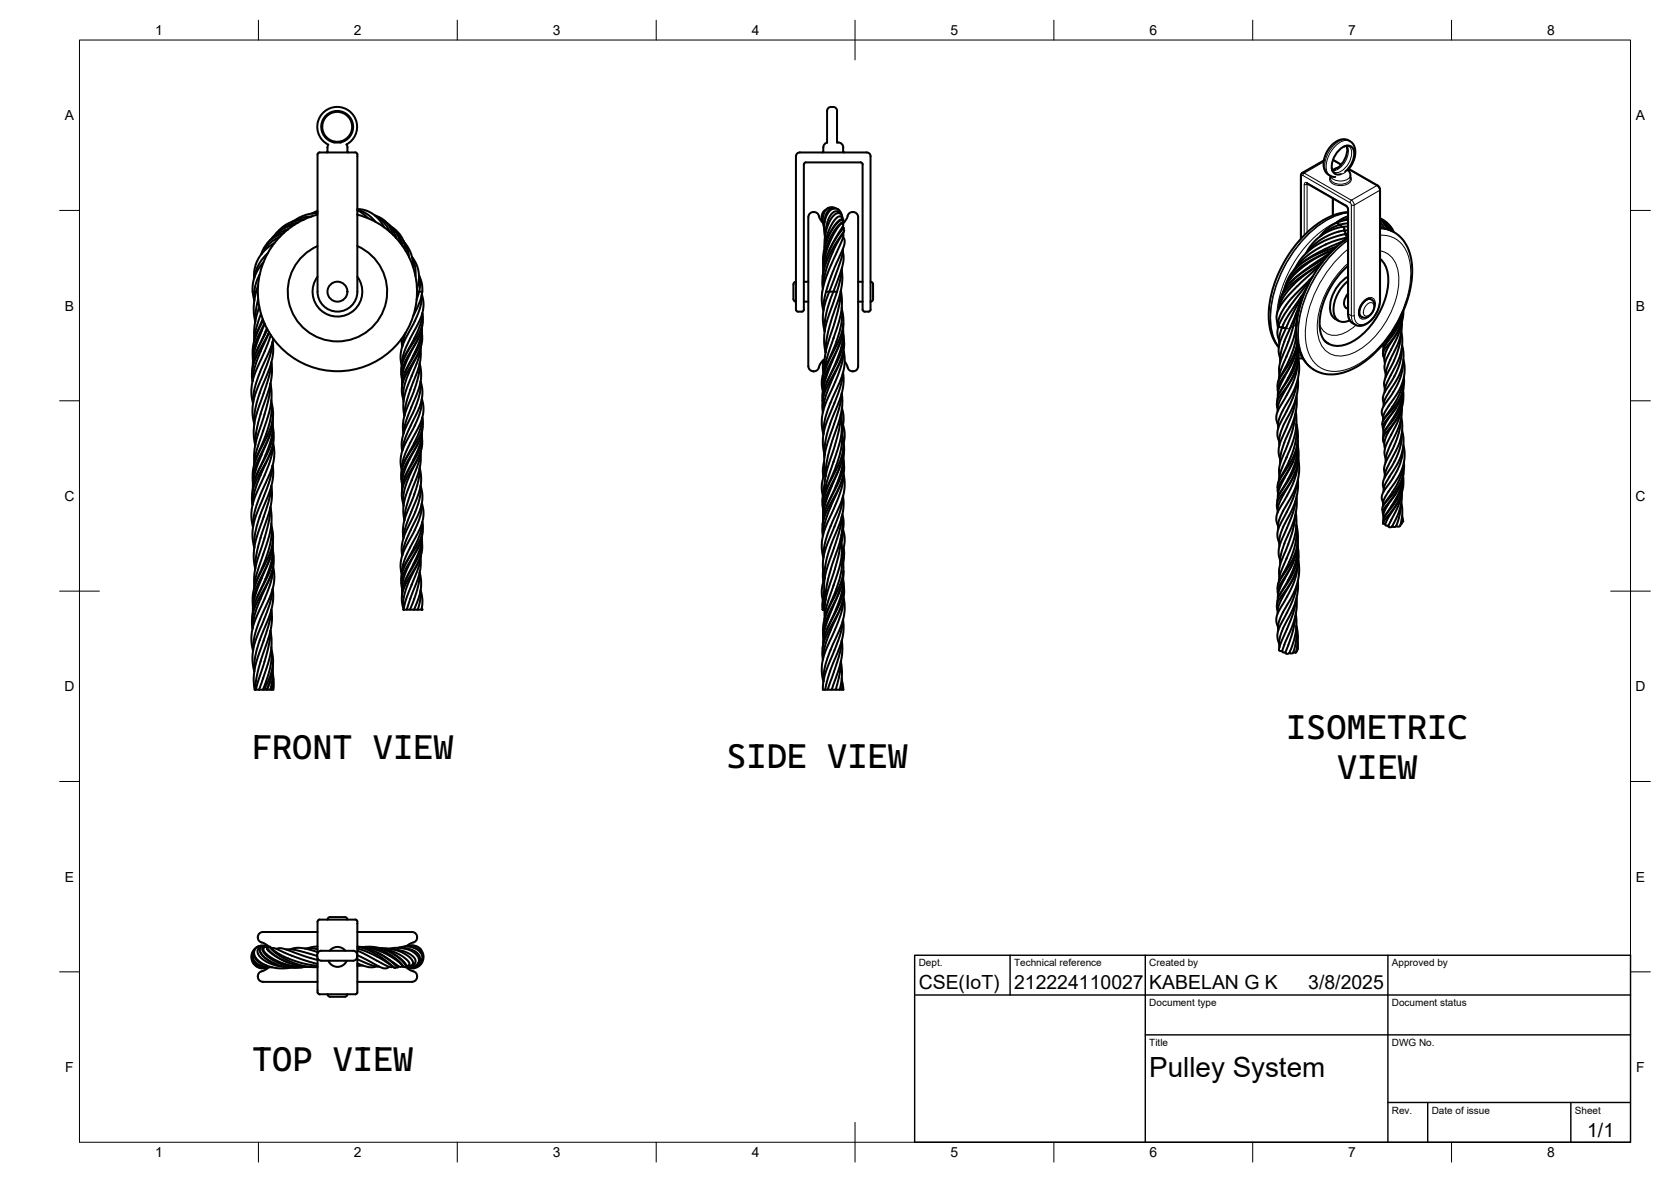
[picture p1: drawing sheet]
<svg xmlns="http://www.w3.org/2000/svg" width="420mm" height="297mm" viewBox="0 0 420 297" stroke-linecap="round" stroke-linejoin="round" font-family="sans-serif">
<defs><g id="words">
<g font-size="8.7">
<text x="323.4" y="185.8">ISOMETRIC</text>
<text x="63.4" y="190.6">FRONT VIEW</text>
<text x="182.6" y="193">SIDE VIEW</text>
<text x="336.2" y="195.8">VIEW</text>
<text x="63.4" y="269.1">TOP VIEW</text>
</g>
<text font-size="7" x="289" y="270.6">Pulley System</text>
<g font-size="4.9">
<text x="231" y="248.5">CSE(IoT)</text>
<text x="255" y="248.5">212224110027</text>
<text x="289" y="248.5">KABELAN G K</text>
<text x="329" y="248.5">3/8/2025</text>
<text x="399.1" y="285.7">1/1</text>
</g>
<g font-size="3.5">
<text x="39" y="8.8">1</text>
<text x="89" y="8.8">2</text>
<text x="139" y="8.8">3</text>
<text x="189" y="8.8">4</text>
<text x="239" y="8.8">5</text>
<text x="289" y="8.8">6</text>
<text x="339" y="8.8">7</text>
<text x="389" y="8.8">8</text>
<text x="16.3" y="30.2">A</text>
<text x="411.3" y="30.2">A</text>
<text x="16.3" y="78">B</text>
<text x="411.3" y="78">B</text>
<text x="16.2" y="125.9">C</text>
<text x="411.2" y="125.9">C</text>
<text x="16.2" y="173.7">D</text>
<text x="411.2" y="173.7">D</text>
<text x="16.3" y="221.6">E</text>
<text x="411.3" y="221.6">E</text>
<text x="16.4" y="269.4">F</text>
<text x="411.4" y="269.4">F</text>
<text x="39" y="290.8">1</text>
<text x="89" y="290.8">2</text>
<text x="139" y="290.8">3</text>
<text x="189" y="290.8">4</text>
<text x="239" y="290.8">5</text>
<text x="289" y="290.8">6</text>
<text x="339" y="290.8">7</text>
<text x="389" y="290.8">8</text>
</g>
<g font-size="2.5">
<text x="231" y="242.9">Dept.</text>
<text x="255" y="242.9">Technical reference</text>
<text x="289" y="242.9">Created by</text>
<text x="350" y="242.9">Approved by</text>
<text x="289" y="252.8">Document type</text>
<text x="350" y="252.8">Document status</text>
<text x="289" y="262.9">Title</text>
<text x="350" y="262.9">DWG No.</text>
<text x="350" y="279.9">Rev.</text>
<text x="360" y="279.9">Date of issue</text>
<text x="396" y="279.9">Sheet</text>
</g>
</g></defs>
<!-- layer: Visible -->
<g fill="none" stroke="#000" stroke-width=".51">
<path d="M80.3 38.3h9M82.3 38.1l.1-1.3 .2-.4a5 5 0 0 1-1.7-7.6 5 5 0 0 1 7.7-.1 5 5 0 0 1-1.5 7.6 2.17 2.17 0 0 1 .3 1.8M82.4 38.1l-.3 .2M84 35.8a4 4 0 0 1-2.5-6.1 4 4 0 0 1 6.6 0 4 4 0 0 1-2.5 6.1M84 35.8h1.7M87.4 38.1l.2 .2M89.4 38.3l.4 .2 .1 .3v34.5a5 5 0 0 1-5 5 5 5 0 0 1-5.1-5v-34.5l.1-.3 .5-.2M201.1 38.3h16.8M201.1 38.3a1.01 1.01 0 0 0-1 1v37.6a1.1 1.1 0 0 0 .5 1.4M207 38.1l-.2 .2M208 27.9v8M208 35.8l-.6 .4a2.03 2.03 0 0 0-.4 1.9"/>
<path d="M209 26.9h.5M209 26.9a1.01 1.01 0 0 0-1 1M209.5 26.9a1.01 1.01 0 0 1 1 1M210.5 27.9v7.9a1.29 1.29 0 0 1 1.5 1.3v1M212 38.1l.3 .2M217.9 38.3a.97 .97 0 0 1 1 1v37.6a1.12 1.12 0 0 1-.5 1.4M338.6 36.6l.1 .6M338.7 37.2a6.1 6.1 0 0 1-2.4 5.1M339.1 36.7l-1.1 .1M70.4 59.4l-2.7 1.9-1.1 1.1-.8 1.4M71.4 58.6l-2.3 .9-1.4 1.1-1.3 1.6-.7 1.8M72.4 57.7l-1.9 .7-1.1 .6-2.2 2.2"/>
<path d="M72.4 57.7l-.9 .3M74.1 56.5l-1.5 .4-1.7 .8-1.6 1.1-1 1.1M74.9 56l-1.6 .3-1.6 .6-1.4 1-1.2 1.1M76.3 55.2l-2.1 .3-1.4 .5a9.2 9.2 0 0 0-3.3 2.6M76.5 55.1l-3 .6M78.4 54.4l-3 .5-2.1 .9M79.8 53.9a20 20 0 0 0-11.4 30.8 20 20 0 0 0 32.8 0 20 20 0 0 0-11.4-30.8M79.8 53l-1.3 .6M79.8 53.3l-1.4 .4M79.8 53.5l-2.8 .5-1.5 .6-1.3 .8M89.9 52.8l1.7 1.2 .9 .8M89.9 52.7l1.4 .5 1.2 .7 1.9 1.8"/>
<path d="M89.9 52.5l2 .4 1.7 .7 1.8 1.7 1.2 1.8M89.9 53.9l.1 .1M94.3 54.2l1.5 .6 1.3 1 1.1 1.7 .6 1.5M94.4 54.3l1.1 .7 1.1 1.1 1.4 2.2M96.6 55.4l1.8 1.8 .8 1.4 .4 1.2-.2-.7M97.7 56.4l1.1 .9 .9 1.3 1.1 2.6M98.5 57l.9 .8 .8 1.2 .7 1.3 .3 1.6M98.8 57.3a7.3 7.3 0 0 1 3.2 5.7M202.1 41.3v36.5M202.6 40.8h13.8M202.6 40.8l-.4 .2-.1 .3M203.2 54.6v37.5"/>
<path d="M204.5 53.3h.5l.6 .4 .6 1.3 .8 1M204.5 53.3a1.26 1.26 0 0 0-1.2 1.2M206.6 54.5l.3 1.6M207.1 53.9l-.5 .6M207.8 52.6l-.9 .8-.3 1.1M208.1 52.4l-.7 .7-.4 1.1-.1 1.5 .3 1.5M208.1 52.4l1.1-.3 1.1 .3M208.1 52.3h.4l.3 .2M209.4 52.4h.2M209.7 52.4l-.9 .1-.8 .8-.5 1.3-.2 1.3M210.7 52.6l.2 .4v.3M211.2 53.6l-.6-.5h-.5l-.7 .4-.7 .7-.8 2-.3 2.4"/>
<path d="M211.6 56.1l.3 .2 .1 .5-2.3 3.8-1.3 2.7M211.7 54.7l-.2-.8-.8-.4-.8 .4-1 1.2-.9 1.8-.4 1.4-.2 1.7-.1 2.2M211.7 56l-.8 .8-1.1 1.6-1.6 3.6-.9 2.9-.3 3.3M211.8 55.1l-.3-.6-.7-.1-.6 .5-.8 1.1-1.4 3.1-.7 3M211.8 54.5l.2 .7M211.8 55.1l-.2-1.4-.7-1-1-.3-1.2 .5-.9 1.4-.4 1.3-.2 1.8 .2 2.1M211.8 56.2l.2-.4-.6 .3-1 1-2 3.3-1.1 3.4-.3 3.6M211.8 57.1l.3 .2-2 2.7-1.7 3.2-1.1 3.1-.5 3.3M212 58.6l.1 .7-.3 .9-3.3 7.3-1.4 4.2-.5 2.8 .1 1.6 .3 2M212 59.6l.4 .7-.1 1.3-3 7-1.6 4.7M212 55.9l.1-.6-.4-.1-1.2 .8-1.1 1.4-1.1 2-1.1 3.6-.3 1.7 .1 2.3M212 55.3l-.5-.2-.4 .2-1.3 1.4-1.3 2.3-.9 2.1"/>
<path d="M212 55.6l.1 .4M212.1 57.2l.1 1-2.6 3.9-2 4.2-.8 3.3 .1 3M212.2 58.1l-2.1 3.7-1.6 3.6-1.1 3.7-.5 3.2M214.5 53.3h-.5l-.5 .4-.7 1.4-.9 1.1M214.5 53.3a1.49 1.49 0 0 1 1.3 1.9v36.9M216.4 40.8l.4 .2 .1 .3v35.6a1.1 1.1 0 0 0 .5 1.4h1M332.9 40.3l-5.7 3.5-.1 16.2M334.5 44.2v.7M334.9 42.2l.1 .6 .3 .4M335.2 49.9v4.2M335.2 40.2l2 1.1M335.6 42.7l-.6 .1"/>
<path d="M335.6 42.6h.1M336 56a10.8 10.8 0 0 0-4.1 3.4M336 56l.4 .1 .2 .4M336.4 42.1l-1.3 .7M336.8 56.5a11.3 11.3 0 0 0-4.6 2.7M336.8 56.5l.3 .1 .2 .4M337.5 57a12.6 12.6 0 0 0-9.1 6.6M337.5 57a.56 .56 0 0 1 .4 .9M337.9 57.9l.4 .5-.1 .4M337.9 57.9a15.6 15.6 0 0 0-9.4 5.6M338.1 58.9a.57 .57 0 0 1 .3 .9M338.2 58.9a17.5 17.5 0 0 0-12 7.5l-.4 .8"/>
<path d="M338.2 59.8v.5M338.2 43.1a5.8 5.8 0 0 0 2.2-5.4 1.67 1.67 0 0 0-2.7-.7 5.8 5.8 0 0 0-2.7 5.8 1.53 1.53 0 0 0 2.1 1M338.4 59.8a21.9 21.9 0 0 0-12.8 7.7l-.3 .5M338.9 42.8a5.7 5.7 0 0 0 1.3-6.7 3.2 3.2 0 0 0-5.1 .1 6.2 6.2 0 0 0-1.8 6.9 3.2 3.2 0 0 0 2.4 1.4M338.9 53.3a18.7 18.7 0 0 0-12.2 7.2 29.2 29.2 0 0 0-7.6 20.4 11.2 11.2 0 0 0 2.4 6.4M338.9 59.7l-.7 .6M338.9 58.8l-.8 .1M338.9 56.9l-1.4 .1M338.9 57.9h-1M338.9 56.1l-2.1 .4M338.9 55.2l-2.9 .8M338.9 55l-1.9 .6"/>
<path d="M338.9 54.4l-1.9 .9-1.1 .7M338.9 42.7l.5 .8 .2 1.4M338.9 59.7l-.5 .1M339.2 42.5l7.2 4.1 .6 .8v28.1a6.8 6.8 0 0 1-4.9 6.4 3 3 0 0 1-3.2-3.2v-26.3l-.3-.6-9.9-5.6M347 57.3a8.5 8.5 0 0 1 7.8 7.7 26.9 26.9 0 0 1-5.3 19.2 23 23 0 0 1-12.5 9.6 8.6 8.6 0 0 1-10.8-7.7 27.2 27.2 0 0 1 5.4-18.9 27.3 27.3 0 0 1 7.3-7.4M347 55.3l1.1 1.1 .7 1.2M347 55.1a6 6 0 0 1 2.2 2.6M347 54.9a6.4 6.4 0 0 1 3 3.2M347 54.9a6.6 6.6 0 0 1 3.5 3.4M347 56.6l.5 .7M347 55.9l1.2 1.6M347 55a6.1 6.1 0 0 1 2.6 2.9"/>
<path d="M63.5 73.3h.5M63.5 73.3l.4 2.2M64 73.3h.4M64 73.3l-.1 2.2M64.4 73.3l-.6 3.8 .1 2.1 .3 1.6M64.9 71.8l-.5 1.5M64.9 75.1l-.5 2.7-.2 3M65.2 77.1l-1.1 4.4-.2 3.5M65.3 68.9l-.8 2-.5 2.4M65.6 78.8l-1.3 4.2-.4 2.8M66.3 65.9l-1.2 1.4-.9 1.8-.6 2.3-.1 1.9M67.3 63.7l-1.5 1.6-.9 1.6-.6 1.4-.4 1.5"/>
<path d="M69 61.1l-2.2 1.6-1.7 2.1-1 2.6-.2 2.5M89.8 61.8a12.5 12.5 0 0 1 4.9 19.2 12.5 12.5 0 0 1-19.7 0 12.5 12.5 0 0 1 4.8-19.2M89.9 69.5a6.3 6.3 0 0 1-.8 8.4 6.3 6.3 0 0 1-8.5 0 6.3 6.3 0 0 1-.8-8.4M101.4 60.4l.9 1.9 .6 2.3M101.5 60.6l.5 2.5M101.8 61.1l.8 1.1 .7 1.5 .5 1.9v1.5M103.6 64.5l.8 2.4 .1 2.5M103.6 64.6l1.2 2 .5 2.1v1.7l-.5 2.2M104.9 73.3h.5M105.3 69.2l.3 1.6-.2 2.5M105.4 69.2l.7 2 .1 2.1M105.4 73.3h.8"/>
<path d="M105.4 73.3l-.6 2M106 74.1l-.1 2.3-.6 2.1-1.3 2.7-2.2 4.2-.8 2-.3 2.1 .3 2.3M106.1 74l.4 2.2-.3 2.7-.9 2-3.3 6.6-.7 1.9-.3 2.2M106.2 73.3l-.6 2.5-1.7 3.6M106.2 78.8l-.3 2.1-.6 1.8-4.1 8.3M106.2 78.7l.1 1.8-.5 2.1-.9 2-3 4.7-.8 1.9-.2 1.6 .1 2.2M199.5 71.4v3a1.12 1.12 0 0 0 .6 1.4M200.1 70.8l-.4 .2-.2 .4M202.1 70.8h1.1M202.1 75.8h1.1M202.1 77.8l-.2 .4-1.3 .1M207.7 73.3h.8"/>
<path d="M207.7 73.3l-.6 2.6v2.1M208.5 73.3h1M208.5 73.3l-.9 2.5-.7 2.9v2.4l.4 2.2M209.5 73.3h1M209.5 73.3l-1.7 5.4-.4 2.4-.1 2.2M210.5 73.3l-2.3 6.5-.8 3.1-.2 3 .4 2.7M211.4 73.3l-.2 2.4-.5 2.6-3.1 10.2-.3 2 .1 2.2M211.4 73v.3M211.4 73.1l.1 .2M211.5 73.3l.2 2.9-.3 2.7-.7 2.9-2.8 8.3-.6 3.5M211.6 68l.2 1.9-.3 3.1-3.3 10.5-.5 2.7-.1 2.4M211.6 77.2v3.5l-.5 2.7-1.1 3.4-2.7 6.6"/>
<path d="M211.7 67.4l-.3 2.2-.9 3.7M211.7 78l.4 2.7-.3 2.3-1.1 3.1-2.3 4.6-1 2.3-.4 2.1v2.7M211.9 63.3l.2 1.9-.3 1.7-2.3 6.4M212 62.5l-.5 2.7-3 8.1M215.8 70.8h1.1M215.8 75.8h1.1M218.9 70.8l.4 .2 .2 .4M219.5 71.4v3a1.14 1.14 0 0 1-.6 1.4M325.9 79a64.9 64.9 0 0 1-4.1 12.3l-.2 1 .1 1.8M326 78.5a26.5 26.5 0 0 1-3.3 12.8l-.8 2.2-.4 2M327.1 74.7l-4.4 9.3a7.2 7.2 0 0 0-.8 6M327.2 74.5a80.2 80.2 0 0 1-4.3 11.3 12.3 12.3 0 0 0-1 5.3"/>
<path d="M329.3 70.4l-1.9 2.5a41.3 41.3 0 0 0-5.9 9M329.4 70.3a45.3 45.3 0 0 1-5.4 8.8l-1.5 3M330.1 69.5l-.4 .4a40.9 40.9 0 0 0-7.5 8.7l-.7 1.7-.2 1.1M331.9 66.3l-.4 .3a28.5 28.5 0 0 0-9.2 8.7l-.8 2.3M332.3 66l-2 2.1a54.7 54.7 0 0 0-8.5 9 4.3 4.3 0 0 0-.5 4.3M332.7 65.7l-1.1 .8a38 38 0 0 0-8.8 7.1 5.1 5.1 0 0 0-1.2 3.5M334 63.3a23.5 23.5 0 0 0-10.8 8.7l-.6 1.5M334.1 64l-2.1 1.6a27.6 27.6 0 0 0-9 7.2l-1.1 2.2M334.7 63.2l-.2 .4M335.6 62.4l-2.3 1.9a58.9 58.9 0 0 0-8.9 6.8M335.8 62.3l-1.2 .7a26.6 26.6 0 0 0-10.2 6.7l-.8 1.3-.6 1.3M336.3 61.9l-.6 .2a24.4 24.4 0 0 0-10.7 6.2l-1.1 1.7-.7 1.8"/>
<path d="M337.8 60.5h.1M337.9 60.4v.1M338.2 60.3l-.5 .3a39.1 39.1 0 0 0-11.9 6.8l-.4 .5M338.9 66.8a20.2 20.2 0 0 0-7 15.7 4.6 4.6 0 0 0 2.1 3.8M338.9 73.8a2.62 2.62 0 0 0-.4 3.6l.4 .3M338.9 69.5a9.1 9.1 0 0 0-4.2 9.3l.6 1 .4 .3M339 70.6a9.3 9.3 0 0 0-3.6 8.3 2.5 2.5 0 0 0 4 1.6M343 75.7a1.48 1.48 0 0 1 2-.4 1.48 1.48 0 0 1 .6 1.8 2.85 2.85 0 0 1-2.8 2.7 1.53 1.53 0 0 1-.9-2.4zM347 65.1a7.6 7.6 0 0 1 2 7 19.4 19.4 0 0 1-9.6 14.1 5.3 5.3 0 0 1-6.3-.6M352.4 79.3a39.8 39.8 0 0 1-4.4 7.8M352.7 78.4a16.7 16.7 0 0 1-4.2 8l-.6 1.2-.2 1.2M352.9 78.1a14.1 14.1 0 0 1-4.5 9.3 2.06 2.06 0 0 0-.3 2.6"/>
<path d="M66.1 80.2l-2.2 5.4M66.2 80.5l-1.5 2.9-.8 2.2-.4 2.4 .1 2.1M66.5 81.3l-2.3 5-.6 2.4v1.9M66.5 81.4l-2.4 6.3-.4 2.1-.1 1.8M67.1 82.5l-2.6 5.8M67.2 82.8l-2.9 5.9-.6 2.1-.3 2.3M67.6 83.5l-3.6 7.2-.6 3.1 .1 2.1M67.7 83.6l-3.3 7.5-.6 2.1-.3 2.5M68.1 84.2l-1.1 3-2.9 6.6-.6 1.8-.3 3.1 .4 2.7M68.2 91l-.2 2.2-.6 2.2-2.4 7.1-.9 3.3-.3 3.2 .4 2.9 .1-2.2 .6-3.4 3.2-10.5 .3-2.3-.2-2.4M68.5 86l-.2 1.8-.7 2.4-3.7 9.8-.3 1.5-.1 2.2 .4 2.9M68.6 85.9l.1 2-.3 2.4-.5 2-2.2 5.3-1.2 3.6-.5 2.7-.1 2.7"/>
<path d="M68.7 85.2l-.8 2.7-2.2 4.8-1.3 3.4-.6 3-.2 2.1M101 85.1l.1 2M102 83.7l-.6 1.6-.2 1.7M105.2 85l-2.1 3.9-1.4 3.2-.6 2.4v1.8M105.5 91.4l-.2 2.7-.6 2.2-2.6 6.8-.6 2.1-.2 1.7 .2 2M105.5 91.4l.4 2.4-.3 2.9-3.3 8.6-.6 1.8-.2 1.9M105.7 87.9l.1 1.7-.4 2.2-3.1 9-.5 2.1-.1 1.6M105.7 95.8v2.3l-.5 2.3-.9 2.4-2 4.1-.9 2.2-.4 2.1 .1 2.2M105.8 87.3l-2.8 6-1.1 2.9-.5 2.7 .1 2.1M105.8 95.9l.4 2.4-.1 1.7-.3 1.4-3.8 8.3-.6 2-.2 1.5M105.8 87.2l-.5 2.7-2.7 6.9-.9 2.7-.3 2 .3 3M106.1 83.1l-.1 1.7-.4 1.7-3.7 7-.6 1.7-.3 2.3"/>
<path d="M106.1 83.6v2.2l-.5 2.1-3.2 5.5-1.1 2.8-.3 2.1 .4 2M106.1 82.3l-.1 1.5-.5 2-3.8 8M106.3 81l-.4 2.1-.6 1.6-2.9 5-.9 1.9-.5 1.9 .1 1.9M203.3 92.1a1.26 1.26 0 0 0 1.2 1.2M207 97.4l-.1 .8M207 97.9l-.2 1.6v1.3M207.1 90.5l-.2 1.2 .1 2M207.3 92l-.2 1.6M207.3 92.8l-.7 2.9 .3 2.6M207.4 90.2l-1.1 1.2-.7 1.5-1.1 .4M211.3 85.8l-3.6 9.1-.6 2.9-.1 1.6M211.7 98.8l-.8 4.2-2.8 8.1-.7 2.8-.2 3.1 .4 2.6"/>
<path d="M211.7 98.9l.1 2-.3 2.8-3.3 10.8-.5 2.7-.1 2.5M211.9 89.1l-.9 2.4-3.2 7.6-.6 2.1-.3 2.3M211.9 93.7l-.3 2.1-.6 2.4-3 7.3-.8 2.7-.3 3.3 .4 2.8M212 82.8l-.1 2.8-.6 2.4-1.5 3.9-1.9 4.2M212 93.6l.1 2.4-.3 2.5-3.7 10-.6 2.9-.2 3M212 83.8l.1 2.2-.5 2.1-.7 1.9-3.2 6.7-.6 2-.3 2.2M212 81.3v1.9l-.7 2.7-3.1 6.6-.7 2.1-.4 2-.1 1.7M212.1 84.3l.2 2.4-.4 2.2-1 2.7-2.4 4.5-1.1 2.5-.6 2.8 .1 2.2M212.1 88.3l-.2 1.7-.5 2.4-1.1 2.9-2.6 5.8-.8 2.5-.3 3.1 .4 2.5M212.1 88.1l.3 2.1-.3 2.8-.8 2.7-3.4 7.9-.7 3-.1 2.4M212.4 90.9l1.1 2 1 .4M215.8 92.1a1.26 1.26 0 0 1-1.3 1.2"/>
<path d="M321.3 81.4l.1 .8M321.4 81.4l.2 .2M321.5 81.9a4.6 4.6 0 0 0 .1 3.6M321.5 81.9a.57 .57 0 0 0 1 .2M322.5 82.1a7.9 7.9 0 0 0-.8 4.4M322.5 82.1l.1 .2 .3 .1 .5-.2M325.2 90.5l-2 3.8a11.2 11.2 0 0 0-1.9 5.4M325.9 92.9l-1.2 2.6a32.5 32.5 0 0 0-3.4 6.8l-.1 1.1M326 84a26.6 26.6 0 0 1-4.1 10.7l-.5 1.2M326 81.2v.7M326 99.4a20 20 0 0 1-2.6 10.7l-.3 .6a14 14 0 0 0-1.2 5.8M326.1 96a31.2 31.2 0 0 1-4 10 5.2 5.2 0 0 0-.5 4.9"/>
<path d="M326.2 86.1a24.7 24.7 0 0 1-4.5 9.1l-.5 1.4 .1 1.5M326.2 86.4a21.4 21.4 0 0 1-4.2 9.5l-.6 1.4v1.3M326.3 86.7a22.7 22.7 0 0 1-4.4 11.7l-.2 .4M326.3 91.1a25.7 25.7 0 0 1-4.5 11.3 4.2 4.2 0 0 0-.4 4.4M326.3 86.9a16 16 0 0 1-3.9 10.8l-1 1.7-.3 1.8M326.3 95.1a18.4 18.4 0 0 1-3.1 10.9 9.9 9.9 0 0 0-1.5 5.9M326.4 87a14.2 14.2 0 0 1-3.6 11.2l-.6 .8a3.5 3.5 0 0 0-1 3.6M326.5 90l1.1 .1M326.5 90.1a16.2 16.2 0 0 1-3.3 11.8 9.5 9.5 0 0 0-1.8 5.7M335.7 80.1l.9 .5M347.8 86.4v.1M347.8 86.4l.1 1.1"/>
<path d="M352.1 82l-.8 1.6a26.3 26.3 0 0 0-3.1 5.7l-.1 1 .1 1M352.2 84a25.3 25.3 0 0 1-3.7 10.5 3.9 3.9 0 0 0-.3 3.2M352.4 83.4a14.1 14.1 0 0 1-2.5 10.4 12 12 0 0 0-1.8 4.9M352.4 81.1a29.8 29.8 0 0 1-3.5 8.5 4.7 4.7 0 0 0-.5 4.2M352.5 80.9a18.5 18.5 0 0 1-2.9 9.5 8.9 8.9 0 0 0-1.2 4.4M352.5 87.4a19.7 19.7 0 0 1-4.2 10.9 3.1 3.1 0 0 0-.4 3M352.6 86.7a12.4 12.4 0 0 1-2.6 10.6l-.3 .6a8.3 8.3 0 0 0-1.8 4.2M352.8 91.3a18.2 18.2 0 0 1-4.7 10.4 2.71 2.71 0 0 0-.3 3.1M352.8 98.3a13.8 13.8 0 0 1-4.2 9.4l-.7 1.3-.2 1.3M352.8 98.4a12.7 12.7 0 0 1-4 10l-.3 .3a2.18 2.18 0 0 0-.4 2.8M352.8 95.6a19.7 19.7 0 0 1-4.7 9.5l-.4 .8M352.8 97.9a18.4 18.4 0 0 1-4.2 9.6l-.6 1"/>
<path d="M352.9 90.3a12.7 12.7 0 0 1-3.1 10.8l-.5 .7a6.3 6.3 0 0 0-1.5 3.8M352.9 97.4a16.2 16.2 0 0 1-4.7 8.7l-.2 .3a1.69 1.69 0 0 0-.2 1.5M353 94.7a12.3 12.3 0 0 1-4.3 9.7l-.4 .6a2.07 2.07 0 0 0-.7 1.6l.1 .9M63.9 116v-2l.4-2.8 3.1-10.5 .5-2.4 .1-1.9 .3 3.5-.3 2.4-.6 2.4-2.9 8.4-.6 3.8M67.9 109.1l-3.4 8.6-.7 2.3-.2 2.6M68.2 100.5l.1 2.4-.5 3.3-1.1 3.4-2.8 7.1M68.3 101.4l.4 2.3-.4 2.9-1.1 3-2.1 4.1-1 2.3-.5 2.5v2.6M68.5 112.4l-.7 1.9-3.4 7.9-.6 2-.3 2.6M68.6 116.9l.1 2-.3 2.5-.5 2-2.2 5.2-1.2 3.7-.5 2.7-.1 2.6-.4-2.8 .1-2.3 .3-1.4 3.7-9.8 .7-2.4 .2-1.9M68.6 106.1v2.1l-.6 2.8-1.4 3.9-2.1 4.5M68.6 107.1l.1 2-.4 2.2-1.1 2.7-2.9 5.8-.7 2.3-.2 2.1M68.6 104.6l-.2 2.7-.6 2.1-3.7 8.2-.5 2.5v1.5"/>
<path d="M68.7 107.6l.1 2.6-.2 1.9-.8 2.2-2.8 5.2-1.1 2.6-.5 2.4 .1 2.4M68.7 111.6l-.4 2.6-.5 2-3.5 8.2-.8 2.3-.3 3.1 .4 2.7M68.7 111.4l.3 2.7-.3 2.4-.8 2.3-2.1 4.7-1.4 3.7-.6 2.9-.2 2.2M105.2 111.3l-2.1 3.9-1.4 3.1-.6 2.5v1.7M105.8 113.5l-2.9 6.2-1 2.8-.5 2.7 .1 2M105.8 113.4l-.6 3.2-2.6 6.5-.9 2.6-.3 2.1 .3 2.9 .2-2 .4-1.7 3.1-9 .4-2.2-.1-1.7M106 100.4l-.1 2.2-.6 2.1-1.4 3.1-2.2 4-.7 1.9-.3 2.1 .3 2.2M106.1 100.2l.4 2.3-.3 2.6-.6 1.6-3.6 7.1-.7 1.8-.3 2.3M106.1 109.4l-.1 1.6-.4 1.8-3.7 7-.6 1.7-.3 2.2M106.1 109.8v2.2l-.5 2.1-1 2-2.1 3.5-1.2 2.8-.3 2.1 .4 2M106.1 108.5l-.1 1.6-.4 1.7-3.9 8.2M106.2 105l-.3 2.2-.7 1.9-3.3 6.4-.7 1.7"/>
<path d="M106.2 104.9l.1 2.1-.5 2-1.1 2.2-2.7 4.2-.9 2.1-.2 1.5 .1 2.2M106.3 107.3l-.4 2.1-.6 1.6-3.7 6.7-.6 2 .1 1.9M207.2 113.8l.1 1.2M207.2 116l-.3 1.8 .1 2.1M207.3 118.2l-.2 1.6M207.4 118.9l-.7 2.8-.1 1.3 .3 1.6M211.3 116.8l-3.7 9.4-.5 2.6-.1 1.6M211.6 108.3v3.5l-.5 2.7-1.1 3.3-2.7 6.7M211.7 102.7l-.1 2.2M211.7 102.5l.4 1.9v1.4l-.4 2.2M211.7 109.1l.4 2.5-.3 2.5-1.1 3.1-2.1 4.1-1.2 2.8-.4 2.4v2.4M212 106.9l-.2 2.3"/>
<path d="M212 113.9l-.1 2.8-.6 2.3-1.5 4.1-1.9 4.1M212 106.8l.4 2.1-.3 2.7M212 114.9v2.4l-.4 1.9-.7 1.8-2.9 6-.7 2-.4 1.9M212 112.4l-.1 2.5-.6 2.1-3 6.4-.8 2.2-.4 1.7-.1 2.1M212.1 115.4l.2 2.4-.4 2.2-1 2.7-2.7 5.1-.8 1.9-.6 2.7 .1 2.3M212.1 119.4l-.2 1.7-.5 2.4-1.1 2.9-2.6 5.8-.8 2.5-.3 3.1 .4 2.4M212.1 111.5a6.4 6.4 0 0 1-.1 3.1M212.1 119.2l.3 2-.3 2.9-.8 2.7-3.4 7.9-.7 3-.1 2.4M212.2 113.8l-.2 1.2M325.2 115.9l-2 3.8a11.2 11.2 0 0 0-1.9 5.4M325.7 104.1a41.8 41.8 0 0 1-3.6 11.7 6.6 6.6 0 0 0-.4 3.7M325.8 103.4a19.7 19.7 0 0 1-2.4 11.6 15.8 15.8 0 0 0-1.9 5.9"/>
<path d="M325.9 118.3l-1.2 2.6a32.5 32.5 0 0 0-3.4 6.8l-.1 1.1M325.9 100a40.5 40.5 0 0 1-3.6 10.1 6.4 6.4 0 0 0-.4 5.3M326 106.5a14.1 14.1 0 0 1-3.1 12.2l-.5 .8a4.8 4.8 0 0 0-1.1 4M326 106.6a20.9 20.9 0 0 1-3.8 12.9l-.8 1.8M326.3 111.3a21.1 21.1 0 0 1-4.2 12.1l-.4 .8M326.3 111.7a15.6 15.6 0 0 1-3.8 11.3l-1.2 2.1-.2 1.5M326.3 110.6a18 18 0 0 1-4 10.2l-.6 1a3.1 3.1 0 0 0-.3 2.2M326.3 112a14.1 14.1 0 0 1-3.5 11.6l-.5 .8a3.4 3.4 0 0 0-1.1 3.6M326.3 116.5a25.7 25.7 0 0 1-4.5 11.3 4.2 4.2 0 0 0-.4 4.4M326.5 115.5a16.2 16.2 0 0 1-3.3 11.8 9.4 9.4 0 0 0-1.8 5.7M351.1 102.4l-1.7 2.3a5.9 5.9 0 0 0-1.5 4.3M352.1 103.5l-.8 1.6a26.3 26.3 0 0 0-3.1 5.7l-.1 .9 .1 1"/>
<path d="M352.2 105.5a25.6 25.6 0 0 1-3.7 10.5 3.9 3.9 0 0 0-.3 3.1M352.4 104.8a14.1 14.1 0 0 1-2.5 10.5 11.7 11.7 0 0 0-1.8 4.8M352.4 102.6a29.3 29.3 0 0 1-3.5 8.4 4.7 4.7 0 0 0-.5 4.3M352.5 102.4a18.5 18.5 0 0 1-2.9 9.5 9 9 0 0 0-1.2 4.4M352.5 108.8a19.7 19.7 0 0 1-4.2 11 3.1 3.1 0 0 0-.4 2.9M352.6 108.2a12.5 12.5 0 0 1-2.6 10.6l-.3 .5a8.4 8.4 0 0 0-1.8 4.3M352.8 112.7a18 18 0 0 1-4.7 10.4 2.75 2.75 0 0 0-.3 3.2M352.8 119.7a13.8 13.8 0 0 1-4.2 9.4l-.2 .3a3 3 0 0 0-.6 2.1l.6-1.2a15.6 15.6 0 0 0 4.5-8.6l-.1-1.8M352.8 117a19.7 19.7 0 0 1-4.7 9.5l-.4 .8M352.8 119.4a18.4 18.4 0 0 1-4.2 9.6l-.6 1M352.9 111.8a12.6 12.6 0 0 1-3.1 10.7l-.5 .8a6.3 6.3 0 0 0-1.5 3.8M352.9 118.8a16.1 16.1 0 0 1-4.7 8.8l-.2 .2a1.73 1.73 0 0 0-.2 1.6"/>
<path d="M353 116.2a12.4 12.4 0 0 1-4.3 9.7l-.4 .5a2.07 2.07 0 0 0-.7 1.7l.1 .9M68.2 122.1l-.2 2.2-.6 2.2-2.5 7.3-.8 3-.3 3.3 .4 2.8 .1-2.1 .6-3.4 3.2-10.6 .3-2.2-.2-2.4M68.2 131.6l.1 2.4-.5 3.2-1.1 3.5-2.8 7.1M68.3 132.4l.4 2.4-.4 2.9-1.1 2.8-2.1 4.3-1 2.3-.5 2.5v2.6M68.6 137.2v2l-.6 2.9-1.4 3.8-2.1 4.6M68.6 138.2l.1 2-.4 2.1-.9 2.3-3.3 6.9-.5 1.7-.2 2M68.6 135.7l-.1 2.2-.6 2.4-3.8 8.4-.4 2-.1 2M68.7 138.7l.1 2.6-.2 1.8-.8 2.3-2.8 5.2-1.1 2.5-.5 2.5 .1 2.4M101.5 135.2l-.2-2.1 .2-1.7 .6-1.9 2.6-6.9 .6-2.3 .2-2.7 .4 2.4-.3 2.9-3.5 9.2-.6 3.1M105.2 137.5l-2.2 4.1-1.3 3-.6 2.4v1.7M105.7 122.1v2.2l-.6 2.5-3.7 8.5-.4 2.1 .1 2.2M105.8 139.8l-2.9 6.2-.9 2.2-.5 2.4v2.6"/>
<path d="M105.8 122.1l.4 2.4-.1 1.8-.3 1.3-3.8 8.3-.6 2-.2 1.6M105.8 139.6l-.5 2.7-3 7.6-.8 3.3M106 126.6l-.1 2.3-.6 2-1 2.3-2.6 4.8-.7 1.9-.3 2.1 .3 2.3M106.1 126.5l.4 2.2-.3 2.6-.6 1.6-3.5 6.9-.8 2.1-.3 2.2M106.1 135.6l-.1 1.7-.4 1.7-3.7 7-.6 1.7-.3 2.3M106.1 136.1v2.1l-.5 2.1-1 2-2.1 3.5-1.1 2.5-.4 2 .4 2.5M106.1 134.8l-.1 1.5-.4 1.8-3.9 8.1M106.2 131.3l-.3 2.1-.7 2-3.3 6.4-.7 1.7M106.2 131.2l.1 2-.5 1.9-.9 1.9-2.9 4.7-.9 2-.2 1.6 .1 2.2M106.3 133.5l-.3 1.7-.7 2-3.7 6.8-.6 2 .1 1.9M206.9 130.9l-.1 1M207 129.9l-.1 1.1"/>
<path d="M207 129.2v1.1M207.1 125.7l-.1 2.3M207.3 122l-.4 2.4M207.3 123.2l-.5 2.5 .1 2.1M207.3 123.2l-.2 .6M207.4 123.8l-.1-2.2 .3-2.1 3.2-10.8 .5-2.4 .1-2.2 .3 3.4-.3 2.7-3.5 11-.6 3.4M211.4 135.2l-.1 2.2-.5 2.4-3.2 10.8-.3 2 .1 2.3M211.4 135.2l.3 3.3-.3 2.8-3.5 11-.6 3.4M211.6 139.3v3.5l-.5 2.7-1.1 3.4-2.7 6.6M211.7 129.9l-.8 4.1-2.8 8.2-.7 2.8-.2 3.1 .4 2.6 .1-2.4 .5-2.7 3.3-10.8 .3-2.8-.1-2.1M211.7 129.8v.2M211.8 129.2l.3 2.7-.6 2.8"/>
<path d="M211.9 120.1l-.9 2.4-3.2 7.7-.6 2-.3 2.3M211.9 124.8l-.3 2.1-.6 2.4-3 7.3-.8 2.7-.3 3.2 .4 2.9M212 133.1l-.1 1.8-.3 1.3M212 124.7l.1 2.4-.3 2.4-3.7 10.1-.6 2.9-.2 2.9M212 133l.3 1.4 .1 1.6-.7 3M212.1 137.8l-.4 2.3M212.1 137.7l.2 1.6-.4 1.8M325.7 129.5a41.8 41.8 0 0 1-3.6 11.7 6.6 6.6 0 0 0-.4 3.7M325.8 128.8a19.7 19.7 0 0 1-2.4 11.6 15.8 15.8 0 0 0-1.9 5.9M325.9 125.4a39.7 39.7 0 0 1-3.6 10.1 6.4 6.4 0 0 0-.4 5.3M326 131.9a14.1 14.1 0 0 1-3.1 12.2l-.5 .8a4.8 4.8 0 0 0-1.1 4M326 132a20.9 20.9 0 0 1-3.8 12.9l-.8 1.8"/>
<path d="M326 124.8a20 20 0 0 1-2.6 10.7l-.3 .6a14 14 0 0 0-1.2 5.8M326.1 121.4a31.2 31.2 0 0 1-4 10 5.2 5.2 0 0 0-.5 4.9M326.3 136.7a21.1 21.1 0 0 1-4.2 12.1l-.4 .8M326.3 137.1a15.6 15.6 0 0 1-3.8 11.3l-1.1 1.8-.3 1.8M326.3 136a18 18 0 0 1-4 10.2l-.6 1a3.1 3.1 0 0 0-.3 2.2M326.3 137.4a14.1 14.1 0 0 1-3.5 11.6l-.6 .8a3.5 3.5 0 0 0-1 3.6M326.3 120.5a18.4 18.4 0 0 1-3.1 10.9 9.9 9.9 0 0 0-1.5 5.9M347.8 131.6h.5M348.3 131.8l.2 .3h.6M351.1 132.2l-.5 .2-.5-.2M351.1 123.9l-1.7 2.3a5.9 5.9 0 0 0-1.5 4.2M352.1 125l-.8 1.5-2.1 3.4-.9 1.9"/>
<path d="M352.2 126.9a15.8 15.8 0 0 1-1.2 5.3M352.4 126.3a10.7 10.7 0 0 1-.4 5.9l-.6 .1-.3-.1M352.5 123.8a15.1 15.1 0 0 1-2.6 8.6l-.5 .1-.3-.2 .3-.8a24.6 24.6 0 0 0 3-7.5M352.5 130.3l-.1 1.3-.2 .2M352.6 129.7l.2 1.3-.3 .3M63.9 147.1v-2l.4-2.8 3.1-10.5 .5-2.4 .1-2 .3 3.5-.3 2.5-.6 2.3-2.9 8.5-.6 3.7M67.9 140.1l-3.7 9.4-.5 2.4-.1 1.8M68 158.5l-.1 2-.5 2.4-3.1 10.4M68 158.5l.3 3.5-.3 2.4-.6 2.4-2.2 6.5M68.2 153.2l-.2 2.2-.6 2.2-2.6 7.6-.8 3.3-.2 2.7 .2 2.1h1.2M68.2 153.2l.2 2.5-.3 2.2-3 9.9-.7 3.1-.2 2.4M68.5 143.4l-.7 2-3.4 7.8-.6 2.1-.3 2.5"/>
<path d="M68.5 148.1l-.2 1.9-.7 2.3-3.7 9.8-.3 1.7-.1 2 .4 2.9M68.6 148l.1 2-.3 2.4-.5 2.1-2.2 5.2-1.1 3.4-.6 3-.1 2.7M68.7 142.7l-.3 2.4-.5 1.9-3.5 8.3-.9 2.5-.3 3.1 .4 2.6M68.7 142.5l.3 2.6-.3 2.5-.8 2.2-2.1 4.7-1.5 4-.5 2.2-.2 2.7M101.5 153.2h2.6M103.1 153.2l.9-2.3 1.1-3.3 .3-1.9 .1-1.8 .4 2.3-.2 2.2-.4 1.9-1.2 2.9M104.1 153.2h.9M105.7 140.3v2.2l-.4 2.1-3 8.6M105.7 148.3v2.3l-.7 2.6M105.8 148.4l.4 2.4-.2 2.4M106 152.8l.1 .4M106.1 152.7l.1 .5h-1.2"/>
<path d="M206.8 153.2h.1M207 143.4v2.8M207.1 150l.2-.6-.5 2v1.8M207.2 144.9l-.1 1.2M207.2 148.5l-.3 2.2M207.3 145.3l-.7 3 .3 2.5M207.4 151.8l-.3 1.4M207.5 150.4l-.6 2.5v.3h.4M211.3 147.9l-3.7 9.4-.5 2.6-.1 1.6M211.7 140.2l.4 2.5-.3 2.5-1.1 2.9-2.3 4.7-1 2.4-.4 2v2.8M211.9 151.2l-.9 2.4-3.2 7.6-.6 2.1-.3 2.3M211.9 155.9l-.6 3.5-3.7 9.4-.7 3.7a.51 .51 0 0 0 0 .7 .51 .51 0 0 0 .6 .1"/>
<path d="M212 144.9l-.1 2.9-.6 2.3-1.5 4.1-1.9 4M212 155.8l.1 2.4-.3 2.4-.7 2-2.4 6.1-1.2 4.6M212 146l.1 1.9-.5 2.3-.8 2.3-3.1 6.4-.6 1.8-.3 2.3M212 141.3v.4M212 143.5l-.1 2.4-.6 2-3 6.5-.8 2.3-.4 2-.1 1.8M212.1 146.4l.2 2.5-.4 2.1-1 2.8-2.5 4.5-1 2.5-.6 2.7 .1 2.3M212.1 143.5l-.1 1.5M212.1 150.4l-.2 2-.5 2.1-1.1 2.9-2.6 5.9-.8 2.5-.3 3 .5 2.5M212.1 150.2l.3 2.1-.3 2.9-.8 2.6-3.3 7.7-.8 3.5-.1 2.2M212.2 140l-.2 1.5M325.2 141.3l-2 3.8a11.2 11.2 0 0 0-1.9 5.4M325.7 154.9a28.9 28.9 0 0 1-2.5 9.1"/>
<path d="M325.8 154.2a16.8 16.8 0 0 1-1.8 10h-.7l-.1-.2M325.9 150.8a42.3 42.3 0 0 1-3.8 10.7l-.5 1.8 .3 .3h.5M325.9 143.7l-1.2 2.6a31.6 31.6 0 0 0-3.4 6.8l-.1 1.1M326 157.3a12.3 12.3 0 0 1-.2 6.7M326 157.4a14.9 14.9 0 0 1-.9 6.7l-.6 .1-.3-.2M326 150.2a20 20 0 0 1-2.6 10.7l-1 2.7M326.1 146.8a31.2 31.2 0 0 1-4 10 5.2 5.2 0 0 0-.5 4.9M326.3 141.9a25.8 25.8 0 0 1-4.5 11.3 4.2 4.2 0 0 0-.4 4.4M326.3 145.9a18.4 18.4 0 0 1-3.1 10.9 9.8 9.8 0 0 0-1.5 5.9M326.5 140.9a16.2 16.2 0 0 1-3.3 11.8 9.4 9.4 0 0 0-1.8 5.7M65.2 173.3h1.2M67.9 171.2l-.8 2.1"/>
<path d="M68.2 162.7l.1 2.4-.4 2.7-1.8 5.5M68.3 163.5l.3 1.7v2l-.7 2.9-1.5 3.2h.7M68.6 168.2l-.1 2.3-.6 2.8M68.6 169.3l.1 2-.4 2h.4l.1-.6-.1-3M68.6 166.8l-.2 2.9-1.3 3.6h1.2M207.5 173.3h3.6M210.1 173.3l1.1-4.4 .2-2.6 .3 3.3-.6 3.7M211.6 170.4l.1 2.9M211.7 160.9l-.8 4.2-2.8 8.2M211.7 161l.1 2.1-.2 2.5-.5 2.1-2 5.6M211.7 171.2l.3 1.5a.41 .41 0 0 1 .1 .5 .41 .41 0 0 1-.6 .1h-.4M322.4 163.6l.3 .4 .5-.1"/>
<path d="M325.2 163.9l.6 .1M326.3 162.1v1.1M326.3 163.1l-.1 .2M326.3 162.5v.3M326.3 162.7v.1M326.3 161.4l-.2 2.2-.3 .4M63.5 239.9l.2 1.3 1.2 1.1 1.5 .6 2.1 .2M63.9 239.6l.2 1.1 .6 .8 1 .6 1.3 .5M63.9 239.5l-.3 .4M63.9 239.1l-.4 .8M64.1 238.6l-.5 .6-.2 1v.9l.4 1 .8 .7 .7 .3 .9 .1 .9-.2M64.8 235.6l.4 .9 .6 .3"/>
<path d="M65.1 237.8l-1 .8-.2 1 .6 1.3 1.1 1 1.6 .8 1.6 .5 1.6 .2 2.6-.2M65.4 238.2v1l.8 1.2 1.3 1 2.1 1M65.5 238l-.6 .4-.2 .9 .4 .8 .9 .9 2.3 1.3 3.5 .7M65.8 236.8l.8 .3 1 .8M67 238l-.6-.1-.4 .2-.1 .4 .2 .5 1.3 1.5 1.5 1 2.1 .9 1.9 .5 1.9 .2 1.8-.1M67.2 238.1l-.5-.1-.4 .3v.5l.2 .5 1.4 1.2 1.8 1 1.8 .7 2.2 .6 3.5 .2M67.2 238v.7l1.3 1 1.9 1.2 2.1 1M67.2 238l-.8-.3-.7 .1-.4 .5v.6l.8 1.2 2.1 1.7 1.8 .8 2 .5 2.4 .1 1.9-.2M67.3 238l.1 .5 .9 1 3.2 2 3.5 1.2 3.3 .3M67.5 238l-1.1-.4-1.6 .3-1.1 .9-.5 1.5 .3 1.5 1 1.1 1.3 .5 1.6-.3M67.8 237.9l-.5 .1M68 238.1l1.9 1.5 2.8 1.3 3.7 1.3 3.4 .5"/>
<path d="M68.1 238.2l-.3-.3 .7 .9 1.3 1 3.6 2 3.6 1.1 2.8 .1M68.3 238.3h.9l5.4 2.3 5.2 1.6M69.5 238.5l.7-.2 1.1 .1 6 2.1 2.5 .7M71.9 238.6l2.3 .1 5.6 1.5M73 238.6l1.1-.4h1.4l2.2 .4 2.1 .7M76.6 238.4l1.8-.1 1.4 .2M79.8 234.2h-12.7a2.04 2.04 0 0 0-2.2 .9l-.1 .5M79.8 237.9l-2.4 .4M79.8 239.6v-8l.3-.4 9.3-.1 .4 .2v18.3l-.5 .3-9.2-.1-.3-.4v-8.6M80.1 239.2l.7-.3h7a1.93 1.93 0 0 1 1.9 .6 1.32 1.32 0 0 1-.1 1.5 1.32 1.32 0 0 1-1.5 .4h-6.4a1.84 1.84 0 0 1-1.8-.6 1.76 1.76 0 0 1 .2-1.6zM82.4 231.1a1.37 1.37 0 0 1 1.7-.6h1.8a1.17 1.17 0 0 1 1.5 .6M82.9 238.9a2.51 2.51 0 0 1 3.9 0"/>
<path d="M89.9 234.2h12.7a2.08 2.08 0 0 1 2.2 .9l.1 .5M89.9 237.9l1.5 .4 2.4 1 2.5 1.6 2.8 2.3 .9-.1M89.9 237.9l2.2 .4 2.4 .9 2.9 1.7 2.6 2.2 .2-.3M89.9 238.9l7.3 3.8 .9 .3 .7-.1M89.9 238.4l2 .6 2.6 1.2 4.7 3M90.6 238l2.9 .3 2.6 1 3.3 1.8 1.9 1.7M91.2 238l2.9 .2 2.8 1 2.7 1.7 1.2 1.1 .6 1-.2-.3M91.5 238l1.4-.1 1.9 .2 3.2 1.1 1.5 .9 1.9 1.7 .6 1.2h-.6M95 239.4l2 1.2 3.4 2.4h.4l.4-.3M95.6 238.3l3.1 .2 1.6 .5 1.6 .8 1.1 .8 .8 1v.5l-.2 .5h-.8M95.8 238.3l2.6 .7 3.1 1.5 1.4 1.5-.2 .7-.6-.1M96.7 238.7l2.3 1 1.9 1.4 1.2 1.3-.1 .6"/>
<path d="M97.9 238.4l1.4-.2 1.9 .1 2 .6 1.3 .8 .8 1.2-.1 1.1-.4 .5-.6 .2-1.4-.1M98.8 238.6l2.5 .4 2 .9 .8 .7 .4 .9-.1 .5-.7 .4M100.1 238.2l1.4-.3h1.1l1.7 .4 1.5 1.1 .4 .8v.8M101.3 238.3l2.2 .4 1.3 .7 .6 .6 .2 .8v.6l-.3 .5M101.6 237.9l1.4-.3 1.1 .1a2.08 2.08 0 0 1 1.7 1.3l-.1 .2M103.5 237.6l1.2 .2 1 .8a2.89 2.89 0 0 1 .1 3.8 2.89 2.89 0 0 1-3.8 .5M104 238.2l1.2 .5 .6 .8M104.9 235.6l-.4 .9-2.1 1.2M63.5 240.3l.2 1.1 .7 1.1 1 .5h1.4M63.5 240.5l.3 1.1 .7 .9 1 .5h1.3M64.2 241.8l.7 .7 1 .2M67.6 243.1l-1.4 .9a1.42 1.42 0 0 0-1.4 1.7 1.42 1.42 0 0 0 1.9 1h13.1"/>
<path d="M82.4 249.8a1.35 1.35 0 0 0 1.7 .7h1.8a1.16 1.16 0 0 0 1.5-.7M82.6 241.4a2.51 2.51 0 0 0 2.3 1.6 2.51 2.51 0 0 0 2.3-1.6M89.9 242.5l1.4 .2M89.9 242.1l2.7 .9 1.1 .1 .9-.2M89.9 241.1l3.6 1.5 1.9 .3M89.9 240l6 3.2 1.1 .2 .8-.4M90.7 242.6l-.8 .1M102 242.9l1.5 1.1a1.43 1.43 0 0 1 1.4 1.7 1.43 1.43 0 0 1-1.9 1h-13.1M105.3 241.9l-.1 .1M106.2 241l-.6 1.2-1 .7-1.3 .2-1.2-.5M106.2 241l-.2 .4h-.4"/>
<circle cx="84.8" cy="31.9" r="3.8"/>
<circle cx="84.8" cy="73.3" r="2.51"/>
</g>
<!-- layer: Visible Narrow -->
<g fill="none" stroke="#000" stroke-width=".25">
<path d="M338.7 36.6a5 5 0 0 1-2.2 5.9l-1.4 .4M339.1 36.7a2.87 2.87 0 0 1 .4 3.6 4.5 4.5 0 0 1-3.7 3.1l-.5-.2M339.1 35.3a3.4 3.4 0 0 0-3.8 1.3 6.7 6.7 0 0 0-2 6.5l.8 .9M339.5 35.5a3.4 3.4 0 0 0-3.9 1.3 6.7 6.7 0 0 0-1.9 6.5l.8 .9M327.1 44.1l.2 .2M327.2 44.3v15.6M327.4 43.4l.5 .1-.3 .6 11.8 6.8M327.6 44.1h-.2l-.1 .2M327.9 46.4v12.7M328.7 45.9h-.5l-.2 .4 .4 .1 .3-.3M328.8 46.2l-.1-.3 9.7 5.6M328.9 46.2l-.2 .2v12"/>
<path d="M332.8 40.7l-4.9 2.8 11.9 6.8 6.4-3.6M334.5 44.8a2.21 2.21 0 0 0 2.5 1.5 2.21 2.21 0 0 0 2.6-1.5M334.6 44.4a1.22 1.22 0 0 0 .8 1.9 3.7 3.7 0 0 0 4.3-.9v-.7l-.2-.3M335 49.8v4.4M335.1 40.3l2 1.2M336.4 55.7a27.6 27.6 0 0 0-13.5 15.3l-1.4 4.7-.5 3.5M338.3 43.1a1.13 1.13 0 0 1-1.2 .6M338.4 51.5l.5 .5 .2 .8-.2-.2M338.4 51.5l.1 .3M338.9 53.4a19.1 19.1 0 0 0-11.5 7 30.6 30.6 0 0 0-8 20.3 11.4 11.4 0 0 0 2.1 6.5M338.9 53.5a19.3 19.3 0 0 0-11.4 7 30.7 30.7 0 0 0-8 20.1 11.6 11.6 0 0 0 2.1 6.6M339.1 42.6l7.1 4.1"/>
<path d="M339.4 50.9l.4 .6v27.8l-.7-.4v-26.1M339.4 50.9l.4-.6 .5 .5 .2 .7h-.7M339.6 44a2.73 2.73 0 0 1-3.6 1.3 1.79 1.79 0 0 1-1.4-1.1M346.2 46.6l.5 .6 .2 .7 .1-.2M346.4 46.6h-.2M347 59.1a7 7 0 0 1 7.4 6.1 24.2 24.2 0 0 1-3.8 16.8 24.3 24.3 0 0 1-12.1 10.9 7.2 7.2 0 0 1-9.9-5.6 23.4 23.4 0 0 1 3.2-16.1l1.8-2.7 1.9-2.6 3.4-3.3M347 57.4l1.8 .2 1.7 .7M347 57.4l1.9 .3 1.7 .7M338.9 60.3a31.5 31.5 0 0 0-12.6 23.7 10.2 10.2 0 0 0 4.2 9M338.9 78.7l.2 .2a2.6 2.6 0 0 0 1 2.3M338.9 60.4a31.5 31.5 0 0 0-12.4 23.7 10.1 10.1 0 0 0 4.1 8.9M340.5 79.3h-.7a2.56 2.56 0 0 0 1 2.3"/>
<path d="M342.8 75.8a1.8 1.8 0 0 1 2.7-.6 3.9 3.9 0 0 1-2.9 5 1.81 1.81 0 0 1-.8-2.7zM343.8 76.5a.95 .95 0 0 1 1.3-.4 .95 .95 0 0 1 .3 1.3l-.6 1.3a1.02 1.02 0 0 1-1.1 .7 1.02 1.02 0 0 1-.9-.9l.2-.9zM344.9 75.3a2.21 2.21 0 0 0-2.5 1.5 2.21 2.21 0 0 0 0 2.9M346.9 75.7v-27.8l-6.4 3.6v27.8M346.9 75.7a6.4 6.4 0 0 1-4.4 5.9 1.89 1.89 0 0 1-2-2.3M347 75.5l-.1 .2M347 63a6.1 6.1 0 0 1 4.7 6.2 22.2 22.2 0 0 1-10.8 19.2 6.3 6.3 0 0 1-7.8-.5 10.3 10.3 0 0 1-1.6-8.9 23.9 23.9 0 0 1 7.4-12.8M321 80.3l.3 2.5M321.1 80.8l.3 .2M323.4 82.3l.4 .3 .6-.2M324.4 82.4h.1M325.2 82l-.7 .2"/>
<path d="M325.9 81.6l-.2 .2h-.5M326.5 89.4l.8 .1M331.8 81.6a4.1 4.1 0 0 0 6 2.2l2.1-1.2 1.1-.9"/>
</g>
<!-- layer: BORDER -->
<g fill="none" stroke="#000" stroke-width=".25">
<path d="M20 10.1h390v276.9h-390zM65 5.1v5M115 5.1v5M165 5.1v5M215 5.1v10M265 5.1v5M315 5.1v5M365 5.1v5M15 52.9h5M410 52.9h5M15 100.7h5M410 100.7h5"/>
<path d="M15 148.6h10M405 148.6h10M15 196.4h5M410 196.4h5M15 244.2h5M410 244.2h5M65 287v5M115 287v5M165 287v5M215 282.1v9.9M265 287v5M315 287v5"/>
<path d="M365 287v5"/>
</g>
<!-- layer: TITLEBLOCK -->
<path d="M230 240.1h180v46.9h-180zM230 250h180M254 240.1v9.9M288 240.1v46.9M349 240.1v46.9M288 260.1h122M349 277.1h61M359 277.1v9.9M395 277.1v9.9" fill="none" stroke="#000" stroke-width=".36"/>
<use href="#words"/>
</svg>
